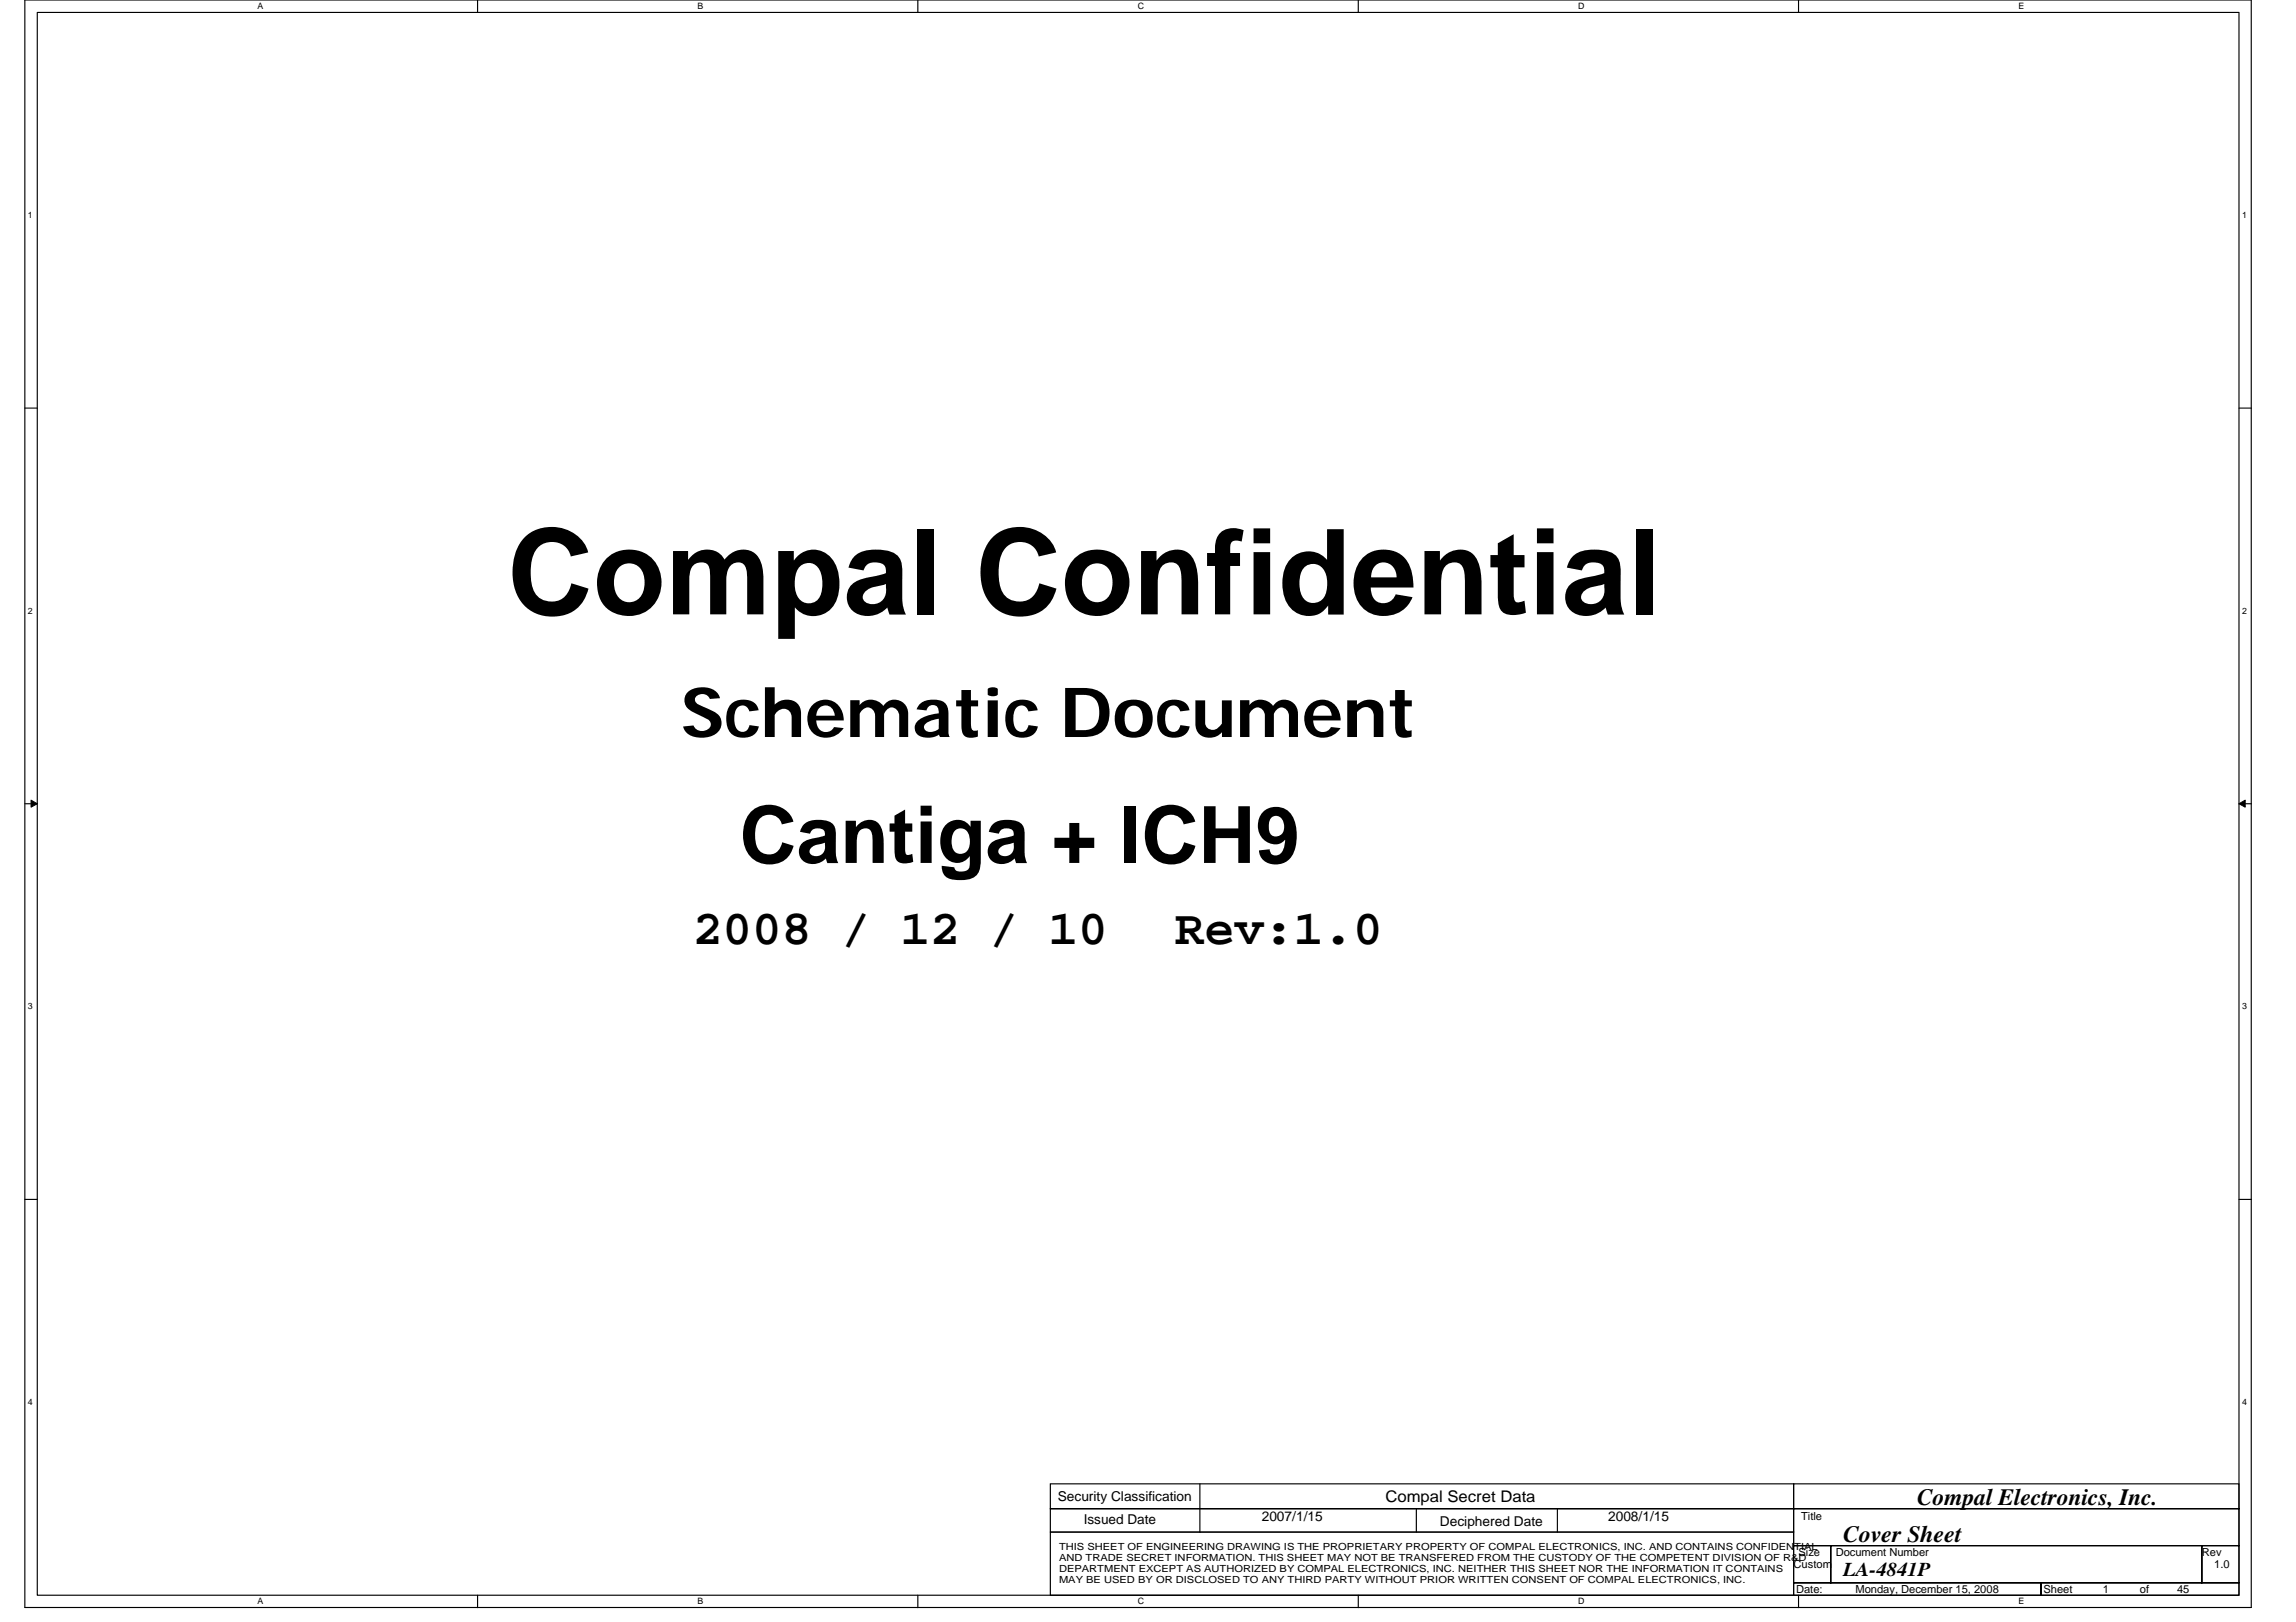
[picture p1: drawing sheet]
<svg xmlns="http://www.w3.org/2000/svg" width="297mm" height="210mm" viewBox="0 0 297 210" stroke-linecap="round" stroke-linejoin="round" font-family="sans-serif">
<defs><g id="words">
<text font-size="15.3" x="65.6" y="79.5">Compal Confidential</text>
<text font-size="10.2" x="95.7" y="111.7">Cantiga + ICH9</text>
<text font-size="9" x="88" y="95.4">Schematic Document</text>
<g font-size="6.4">
<text x="89.6" y="122.1">2008 / 12 / 10</text>
<text x="152" y="122.1">Rev:1.0</text>
</g>
<g font-size="3">
<text x="248" y="194.8">Compal Electronics, Inc.</text>
<text x="238.5" y="199.6">Cover Sheet</text>
</g>
<text font-size="2.5" x="238.5" y="203.9">LA-4841P</text>
<text font-size="2.1" x="179.2" y="194.4">Compal Secret Data</text>
<g font-size="1.8">
<text x="136.8" y="194.2">Security Classification</text>
<text x="140.2" y="197.3">Issued Date</text>
<text x="163.2" y="196.8">2007/1/15</text>
<text x="186.3" y="197.4">Deciphered Date</text>
<text x="208" y="196.8">2008/1/15</text>
</g>
<g font-size="1.4">
<text x="233" y="196.7">Title</text>
<text x="232" y="202.9">Custom</text>
<text x="232.7" y="201.3">Size</text>
<text x="237.5" y="201.3">Document Number</text>
<text x="284.9" y="201.3">Rev</text>
<text x="286.5" y="202.9">1.0</text>
<text x="232.4" y="206.1">Date:</text>
<text x="240" y="206.1">Monday, December 15, 2008</text>
<text x="264.4" y="206.1">Sheet</text>
<text x="272.1" y="206.1">1</text>
<text x="276.9" y="206.1">of</text>
<text x="281.7" y="206.1">45</text>
</g>
<g font-size="1.3">
<text x="137" y="200.5">THIS SHEET OF ENGINEERING DRAWING IS THE PROPRIETARY PROPERTY OF COMPAL ELECTRONICS, INC. AND CONTAINS CONFIDENTIAL</text>
<text x="137" y="202">AND TRADE SECRET INFORMATION. THIS SHEET MAY NOT BE TRANSFERED FROM THE CUSTODY OF THE COMPETENT DIVISION OF R&amp;D</text>
<text x="137" y="203.5">DEPARTMENT EXCEPT AS AUTHORIZED BY COMPAL ELECTRONICS, INC. NEITHER THIS SHEET NOR THE INFORMATION IT CONTAINS</text>
<text x="137" y="204.9">MAY BE USED BY OR DISCLOSED TO ANY THIRD PARTY WITHOUT PRIOR WRITTEN CONSENT OF COMPAL ELECTRONICS, INC.</text>
</g>
<g font-size="1.1">
<text x="33.3" y="1.2">A</text>
<text x="90.3" y="1.2">B</text>
<text x="147.2" y="1.2">C</text>
<text x="204.2" y="1.2">D</text>
<text x="261.2" y="1.2">E</text>
<text x="3.6" y="28.2">1</text>
<text x="290.1" y="28.2">1</text>
<text x="3.6" y="79.4">2</text>
<text x="290.1" y="79.4">2</text>
<text x="3.6" y="130.6">3</text>
<text x="290.1" y="130.6">3</text>
<text x="3.6" y="181.8">4</text>
<text x="290.1" y="181.8">4</text>
<text x="33.3" y="207.6">A</text>
<text x="90.3" y="207.6">B</text>
<text x="147.2" y="207.6">C</text>
<text x="204.2" y="207.6">D</text>
<text x="261.2" y="207.6">E</text>
</g>
</g></defs>
<path d="M3.2 0h288.1v208h-288.1zM4.8 1.6h284.9v204.8h-284.9z" fill="none" stroke="#000" stroke-width=".15"/>
<g fill="#fff">
<path d="M33.3 .2h.7v1.2h-.7z"/>
<path d="M33.3 206.6h.7v1.3h-.7z"/>
</g>
<path d="M61.8 0v1.6M61.8 206.4v1.6" fill="none" stroke="#000" stroke-width=".15"/>
<g fill="#fff">
<path d="M90.3 .2h.7v1.2h-.7z"/>
<path d="M90.3 206.6h.7v1.3h-.7z"/>
</g>
<path d="M118.7 0v1.6M118.7 206.4v1.6" fill="none" stroke="#000" stroke-width=".15"/>
<g fill="#fff">
<path d="M147.2 .2h.8v1.2h-.8z"/>
<path d="M147.2 206.6h.8v1.3h-.8z"/>
</g>
<path d="M175.7 0v1.6M175.7 206.4v1.6" fill="none" stroke="#000" stroke-width=".15"/>
<g fill="#fff">
<path d="M204.2 .2h.8v1.2h-.8z"/>
<path d="M204.2 206.6h.8v1.3h-.8z"/>
</g>
<path d="M232.7 0v1.6M232.7 206.4v1.6" fill="none" stroke="#000" stroke-width=".15"/>
<g fill="#fff">
<path d="M261.2 .2h.7v1.2h-.7z"/>
<path d="M261.2 206.6h.7v1.3h-.7z"/>
<path d="M3.6 27.2h.6v1.3h-.6z"/>
<path d="M290.1 27.2h.6v1.3h-.6z"/>
<path d="M3.6 78.4h.6v1.3h-.6z"/>
<path d="M290.1 78.4h.6v1.3h-.6z"/>
</g>
<path d="M3.2 52.8h1.6M289.7 52.8h1.6" fill="none" stroke="#000" stroke-width=".15"/>
<g fill="#fff">
<path d="M3.6 129.6h.6v1.3h-.6z"/>
<path d="M290.1 129.6h.6v1.3h-.6z"/>
</g>
<path d="M3.2 104h1.6M289.7 104h1.6" fill="none" stroke="#000" stroke-width=".15"/>
<path d="M4 103.5l.8 .5-.8 .5zM289.7 104l.8-.5v1z" fill="#000" stroke="#000" stroke-width=".13"/>
<g fill="#fff">
<path d="M3.6 180.8h.6v1.3h-.6z"/>
<path d="M290.1 180.8h.6v1.3h-.6z"/>
</g>
<g fill="none" stroke="#000" stroke-width=".15">
<path d="M3.2 155.2h1.6M289.7 155.2h1.6M135.9 192h96.1v3.2h-96.1zM135.9 195.2h96.1v3.1h-96.1zM135.9 198.3h96.1v8.1h-96.1zM155.2 192v6.3M183.2 195.2v3.1M201.5 195.2v3.1M232 192h57.7v3.2h-57.7zM232 195.2h57.7v4.8h-57.7zM232 204.8h32.1v1.6h-32.1zM232 200h4.9v4.8h-4.9z"/>
<path d="M236.9 200h48v4.8h-48zM264.1 204.8h25.6v1.6h-25.6zM284.9 200h4.8v4.8h-4.8z"/>
</g>
<use href="#words"/>
</svg>
